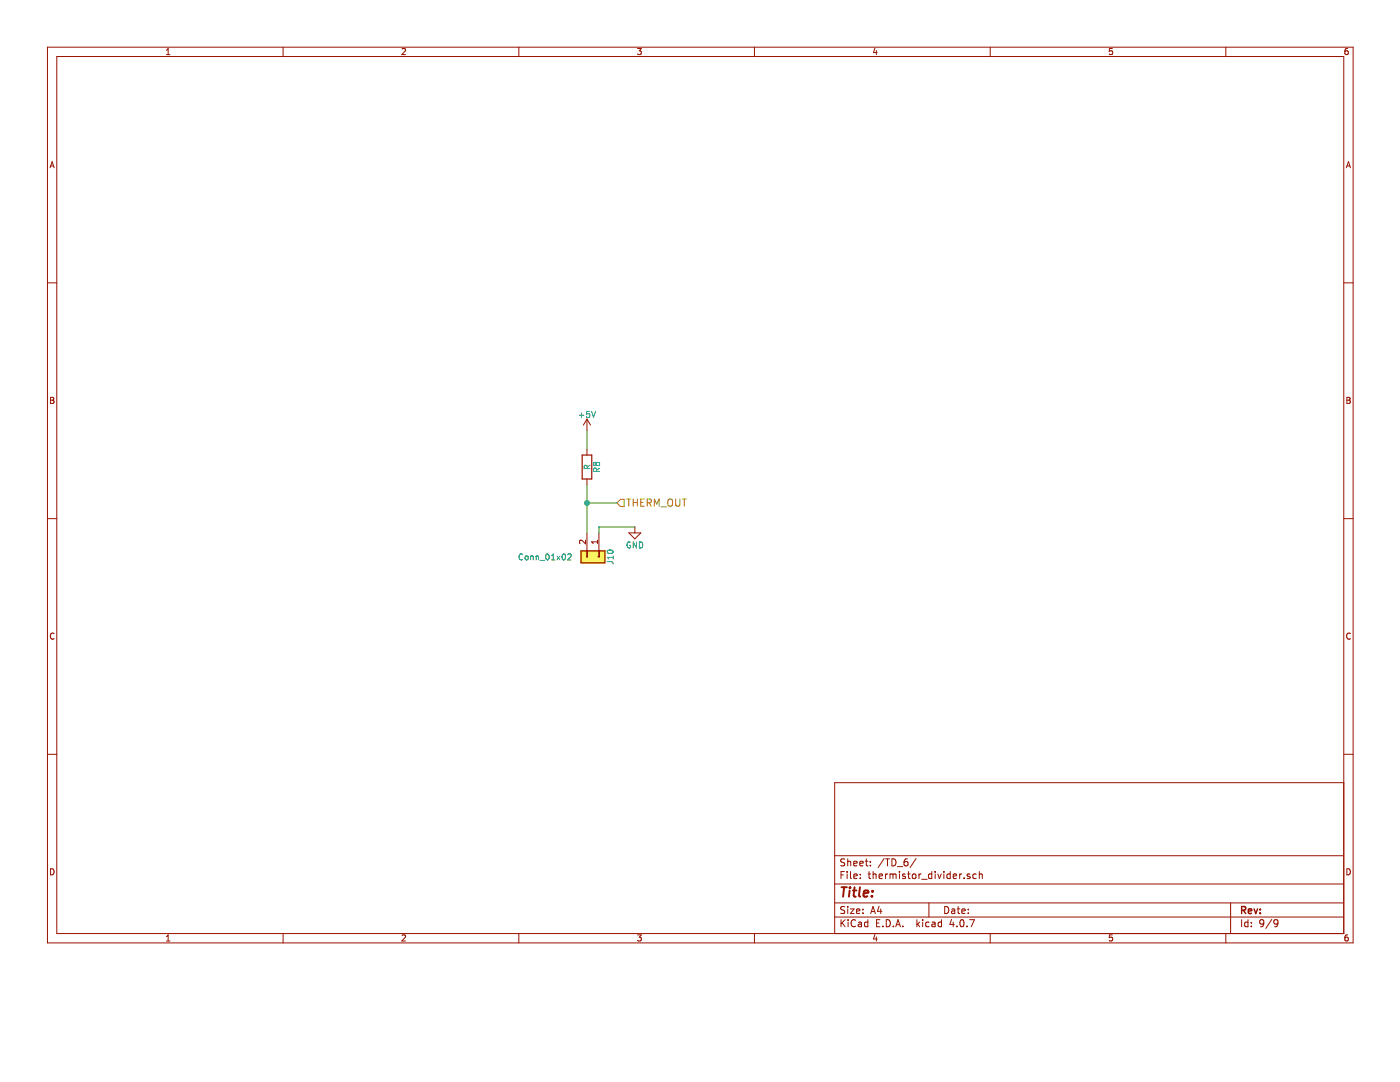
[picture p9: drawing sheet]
<svg xmlns="http://www.w3.org/2000/svg" width="279mm" height="216mm" viewBox="0 0 279 216" stroke-linecap="round" stroke-linejoin="round" font-family="sans-serif">
<path d="M115.9 109.9h4.8v2.4h-4.8z" fill-rule="evenodd" fill="#fffb00" stroke="#fffb00" stroke-width=".24"/>
<g fill="none" stroke="#981200" stroke-width=".2">
<path d="M9.5 9.4h260.5v178.7h-260.5zM11.3 11.3h256.9v175h-256.9zM33.2 10.9h.7M33.2 10l.4-.3v1.2M56.5 9.4v1.9M80.2 9.8l.5-.1 .2 .3-.7 .9h.7M103.5 9.4v1.9M127.2 9.7h.8l-.4 .4 .3 .1 .1 .2-.1 .4-.2 .1-.5-.1M150.6 9.4v1.9M174.6 9.6l-.3 .9h.8M174.9 10.1v.8M197.6 9.4v1.9"/>
<path d="M222 9.7h-.6v.6l.5-.1 .2 .5-.3 .2-.4-.1M244.6 9.4v1.9M269 9.7h-.4l-.2 .3v.7l.2 .2 .4-.1 .1-.4-.1-.2-.4-.1-.2 .3M10 33.5l.4-1.2 .4 1.2M10.1 33.1h.6M268.7 33.5l.4-1.2 .4 1.2M268.8 33.1h.6M9.5 56.4h1.8M268.2 56.4h1.8M10.1 79.3h.4l.2 .2-.2 .4 .3 .2-.2 .4h-.5zM10.1 79.9h.4M268.8 79.3h.4l.2 .2-.2 .4 .3 .2-.2 .4h-.5z"/>
<path d="M268.8 79.9h.4M117.1 83.6v2.4M117.1 89.6v1.2M117.1 95.6v1.2M117.1 83.6l-.7 1.2M117.1 83.6l.8 1.2M9.5 103.5h1.8M116.9 107.8v.7l-.9-.7-.3 .2 .1 .5M117 109.9h.3v1.2h-.3zM117.1 106.3v3.6M119.2 107.8v.7M119.2 108.1h-1.2l.4 .4"/>
<path d="M119.4 109.9h.2v1.2h-.2zM119.5 106.3v3.6M125.5 106.3h2.4l-1.2 1.2zM126.7 105.1v1.2M268.2 103.5h1.8M10.8 126.4a.54 .54 0 0 0-.8 .5 .54 .54 0 0 0 .8 .5M269.5 126.4a.54 .54 0 0 0-.8 .5 .54 .54 0 0 0 .8 .5M9.5 150.5h1.8M268.2 156.2h-101.6v30.1M268.2 150.5h1.8M10.1 173.4a.62 .62 0 0 1 .7 .6 .62 .62 0 0 1-.7 .6zM166.6 176.4h101.6"/>
<path d="M166.6 170.8h101.6M167.8 174.6h.5M168.5 173.9h-.7v1.4M168.6 171.4h-.6l-.2 .2v.3l.7 .4v.4l-.2 .1-.5-.1M169.1 173.9v.1M169.1 174.4v.9M169.2 171.4v1.4M169.2 172l.2-.1h.3l.1 .9M169.7 173.9v1.2l.2 .2M170.4 172.3l.6-.1v-.3h-.4l-.2 .1v.7h.6M170.4 174.9l.7-.2-.1-.2-.4-.1-.2 .2 .1 .6h.5M171.6 172.3l.7-.1-.1-.3h-.4l-.2 .1 .1 .7h.5"/>
<path d="M171.7 175.2v.1M171.7 174.5v.1M172.7 171.9h.5M172.9 171.4v1.2l.3 .2M173.2 174.4h.6M173.4 173.9v1.2l.4 .2M173.7 171.9v.1M173.7 172.7v.1M174.2 174.5l.2-.1 .4 .1v.8M174.2 173.9v1.4M175.4 174.9l.7-.2v-.2l-.4-.1-.3 .2 .1 .6h.6M176.4 171.3l-1.1 1.8"/>
<path d="M176.7 174.4v.9M176.7 171.4h.8M177.1 171.4v1.4M177.1 174.4l-.4 .2M177.6 174.5l.4-.1 .2 .2M177.6 174.4v.9M178 171.4a.71 .71 0 0 1 .8 .7 .71 .71 0 0 1-.8 .7zM178.2 174.6l.2-.2 .4 .1v.8M178.2 174.6v.7M179.1 172.9h1.1M179.5 173.9v.1M179.5 174.4v.9"/>
<path d="M180.7 174.5l-.4-.1-.2 .2 .1 .2 .5 .1v.3h-.6M181.1 171.4h-.4a1.04 1.04 0 0 0-.1 1.3l.4 .1 .2-.1v-.5l-.2-.3-.4 .1-.2 .2M181.1 174.4h.6M181.3 173.9v1.2l.4 .2M182.1 174.5l.2-.1 .4 .1 .1 .6-.1 .1-.4 .1-.2-.1zM182.8 171.3l-1.2 1.8M183.4 174.4v.9M183.8 174.4l-.4 .2M183.9 175.5h1.1M186 173.9v1.4M186 174.5l-.4-.1-.3 .2 .1 .6 .2 .1 .4-.1M186.6 173.9v.1"/>
<path d="M186.6 174.4v.9M187.2 174.4l.3 .9 .3-.9M188.4 173.9v.1M188.4 174.4v.9M189.6 174.5l-.4-.1-.2 .2v.6l.2 .1 .4-.1M189.6 173.9v1.4M190.2 174.9l.7-.2v-.2l-.5-.1-.2 .2 .1 .6h.6M191.5 174.4v.9M191.9 174.4l-.4 .2M192.4 175.2v.1M193.6 174.5l-.4-.1-.2 .2 .1 .2 .5 .1v.3h-.6M194.8 174.5l-.4-.1-.2 .2v.6l.2 .1 .4-.1"/>
<path d="M195.4 174.5l.2-.1 .4 .1v.8M195.4 173.9v1.4M268.8 173.4a.62 .62 0 0 1 .7 .6 .62 .62 0 0 1-.7 .6zM33.2 186.9l.4-.4v1.3M33.2 187.8h.7M56.5 186.3v1.8M80.2 186.6l.5-.1 .2 .4-.7 .9h.7M103.5 186.3v1.8M127.2 186.5h.8l-.4 .5h.3l.1 .2-.1 .4-.2 .2-.5-.2M150.6 186.3v1.8M166.6 183h101.6M166.6 180.2h101.6"/>
<path d="M167.8 183.5v1.4M168 184.1l.7 .8M168.6 181l-.6-.1-.2 .2v.3l.7 .4v.4l-.2 .1-.5-.1M168.7 183.5l-.9 .8M169.2 180.9v.1M169.2 181.4v.9M169.3 183.5v.2M169.3 184v.9M169.7 181.4h.7l-.7 .9h.7M170.7 183.7a.67 .67 0 0 0-.9 .4 .67 .67 0 0 0 .7 .8l.2-.1M170.9 181.8l.7-.1-.1-.3h-.4l-.2 .2 .1 .6h.5M171.3 184.1h.6v.8"/>
<path d="M171.9 184.3l-.6 .3 .2 .3 .4-.1M172.2 182.2v.1M172.2 181.4v.2M173.2 184.1l-.4-.1-.3 .3 .1 .5 .2 .1 .4-.1M173.2 183.5v1.4M173.8 182.3l.4-1.4 .5 1.4M173.9 181.9h.7M174.6 186.5l-.3 .9h.8M174.9 187v.8M174.9 184.2h.5M175.4 180.8l-.3 1h.9M175.6 183.5h-.7v1.4h.7"/>
<path d="M175.8 181.4v.9M176.2 184.8v.1M176.9 183.5a.71 .71 0 0 1 .8 .7 .71 .71 0 0 1-.8 .7zM178.3 184.8v.1M178.8 184.9l.4-1.4 .5 1.4M178.9 184.5h.7M180.2 184.8v.1M183 183.5v1.4M183.1 184.4l.4 .5M183.5 184l-.5 .5M184.1 183.5v.2M184.1 184v.9"/>
<path d="M185.4 180.2v2.8M185.4 184.1l-.4-.1-.3 .3 .1 .5 .2 .1 .4-.1M186 184.1h.6v.8M186.6 184.3l-.6 .3 .2 .3 .4-.1M187.9 184.1l-.4-.1-.3 .3 .1 .5 .2 .1 .4-.1M187.9 183.5v1.4M188.5 180.9a.71 .71 0 0 1 .9 .7 .71 .71 0 0 1-.9 .7zM189.9 183.4l-.3 1.1h.8M189.9 181.4h.6v.9M190.2 184v.9M190.5 181.7l-.6 .3 .2 .3 .4-.1M191 184.8v.1"/>
<path d="M191 181.4h.5M191.2 180.9v1.2l.3 .2M191.7 183.7l.2-.2a.75 .75 0 0 1 .5 .7 .75 .75 0 0 1-.5 .7l-.3-.5zM192 181.8l.6-.1v-.3h-.4l-.2 .2v.6h.6M193 184.8v.1M193.2 182.2v.1M193.2 181.4v.2M193.5 183.5h1l-.7 1.4M197.6 186.3v1.8M222 186.5h-.6v.6l.5-.1 .2 .5-.3 .3-.4-.2M244.6 186.3v1.8M245.6 180.2v6.1"/>
<path d="M247.8 183.5v1.4M249.1 184.1l-.4-.1-.3 .3 .1 .5 .2 .1 .4-.1M249.1 183.5v1.4M249.7 184.8v.1M249.7 184.1v.1M252.2 184.1l-.2 .3h-.3l-.3-.3v-.3l.3-.3h.3l.2 .3a.95 .95 0 0 1-.4 1.1h-.3M253.8 183.4l-1.2 1.9M255 184.1l-.2 .3h-.3l-.3-.3v-.3l.3-.3h.3l.2 .3a.95 .95 0 0 1-.4 1.1h-.2M269 186.5l-.4 .1-.2 .2v.7l.2 .3 .4-.2 .1-.4-.1-.2h-.4l-.2 .2"/>
</g>
<path d="M116.2 90.8h1.9v4.8h-1.9zM115.9 109.9h4.8v2.4h-4.8z" fill="none" stroke="#981200" stroke-width=".24"/>
<g fill="none" stroke="#009596" stroke-width=".2">
<path d="M115.6 82.8h.9M116.1 82.4v.9M117.2 93.5l-.1-.6h-.4l-.1 .6h1.2M117.7 82.1h-.6l-.1 .6h.7v.5l-.2 .1-.5-.1M117.8 92.8l-.6 .4M118.1 82.1l.4 1.2 .4-1.2M119 92.5l-.2-.2-.3 .2 .1 .4h.2l.2-.2M119 92.5l.2-.2h.4l.1 .2v.2l-.3 .2h-.3l-.1-.2M119 92.5v.2M119.1 94.1l-.1-.6h-.4l-.1 .6h1.2M119.7 93.4l-.6 .4M104.3 110.6a.53 .53 0 0 0-.7 .5 .53 .53 0 0 0 .7 .5"/>
<path d="M104.8 111l.4-.1 .2 .3v.3l-.2 .2-.4-.1zM105.9 111l.2-.1 .3 .1v.7M105.9 110.9v.8M107 111l.2-.1 .2 .1 .1 .7M107 110.9v.8M107.8 111.8h.9M109 110.6l.2-.1a.63 .63 0 0 1 .4 .6 .63 .63 0 0 1-.4 .6l-.3-.4zM110.1 111.7h.6M110.1 110.9l.3-.4v1.2M111.1 110.9l.7 .8M111.8 110.9l-.7 .8M112.3 110.6l.1-.1a.63 .63 0 0 1 .5 .6 .63 .63 0 0 1-.5 .6l-.2-.4z"/>
<path d="M113.3 110.6l.5-.1 .2 .4-.8 .8h.8M121.2 112.1h1l.2 .4M121.2 109.9a.71 .71 0 0 1 1.2 .3 .7 .7 0 0 1-1.2-.2zM122.4 110.9v.7M122.4 111.2h-1.2l.3 .4M125.8 108.2a.55 .55 0 0 0-.7 .5 .55 .55 0 0 0 .7 .6v-.5h-.2M127 108.1v1.2l-.6-1.2v1.2M127.6 108.1a.6 .6 0 0 1 .7 .6 .6 .6 0 0 1-.7 .6z"/>
</g>
<g fill="none" stroke="#969400" stroke-width=".2">
<path d="M123.8 99.6h.7v1.5h-.7l-.7-.7zM125.1 99.6h.8M125.5 99.6v1.4M126.4 99.6v1.4M127.2 99.6v1.4M128.6 99.6h-.7v1.4h.7M133.3 99.8a.47 .47 0 0 1 .6-.2 .47 .47 0 0 1 .3 .4v.8l-.3 .2a.5 .5 0 0 1-.6-.5zM134.8 99.6v1.1l.3 .3h.3l.3-.3v-1.1M136.2 99.6h.8M136.6 99.6v1.4M126.4 100.3h.8M127.9 100.3h.4"/>
<path d="M129.2 100.3h.7l.1-.3-.1-.3-.2-.1h-.5v1.4M129.5 100.3l.5 .7M130.6 101v-1.4l.5 1 .4-1v1.4M131.9 101.1h1.1"/>
</g>
<path d="M117.1 86v3.6M117.1 96.8v9.5M117.1 100.4h6M126.7 105.1h-7.2v1.2" fill="none" stroke="#009300" stroke-width=".2"/>
<circle cx="117.1" cy="100.4" r=".48" fill="#009300" stroke="#009300" stroke-width=".2"/>
<path d="M247.8 181.6h.7l.1-.2-.1-.4-.2-.1h-.5v1.4M248.1 181.6l.5 .7M249.1 181.8l.7-.1v-.3h-.5l-.2 .2 .1 .6h.6M250.3 181.4l.3 .9 .4-.9M251.5 182.2v.1M251.5 181.4v.2" fill="none" stroke="#981200" stroke-width=".29"/>
<path d="M167.9 177h1.1M168.5 177l-.2 1.9M169.6 177.7l-.2 1.2M169.6 177v.2M169.6 177l.1 .1-.1 .1M170.2 177.7h.7M170.5 177l-.1 1.7v.1l.4 .1M171.6 177l-.2 1.7 .3 .2M172.4 178.3l.9-.2-.1-.3-.5-.1-.3 .2v.9h.7M174 178.8v.1M174.2 177.8l-.1 .1M174.2 177.8h-.2l.1 .1" fill="none" stroke="#981200" stroke-width=".38"/>
</svg>
